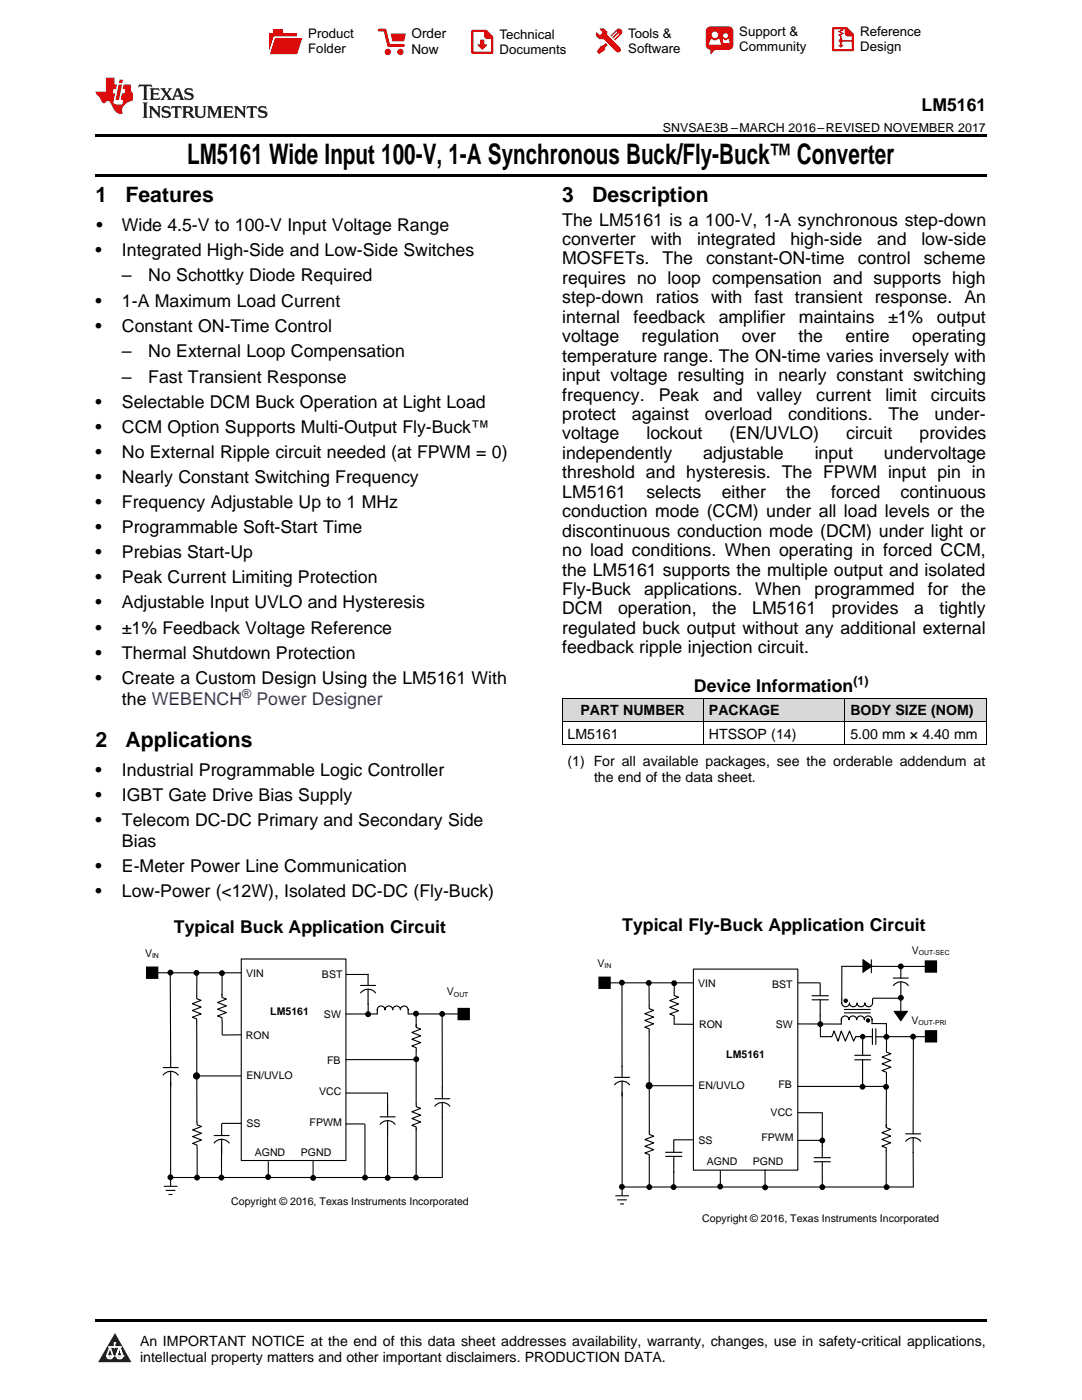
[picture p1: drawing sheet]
<svg xmlns="http://www.w3.org/2000/svg" width="216mm" height="279mm" viewBox="0 0 216 279" stroke-linecap="round" stroke-linejoin="round" font-family="sans-serif">
<defs><g id="words">
<text font-size="5.6" x="37.3" y="32.8">LM5161 Wide Input 100-V, 1-A Synchronous Buck/Fly-Buck™ Converter</text>
<g font-size="4.2">
<text x="19" y="40.4">1</text>
<text x="25" y="40.4">Features</text>
<text x="112.2" y="40.4">3</text>
<text x="118.2" y="40.4">Description</text>
<text x="19" y="149.1">2</text>
<text x="25" y="149.1">Applications</text>
</g>
<g font-size="3.5">
<text x="183.9" y="22.2">LM5161</text>
<text x="19.2" y="46.1">•</text>
<text x="24.3" y="46.1">Wide 4.5-V to 100-V Input Voltage Range</text>
<text x="112.2" y="45">The LM5161 is a 100-V, 1-A synchronous step-down</text>
<text x="19" y="51.1">•</text>
<text x="24.3" y="51.1">Integrated High-Side and Low-Side Switches</text>
<text x="112.2" y="48.9">converter</text>
<text x="112.2" y="52.8">MOSFETs.</text>
<text x="129.8" y="48.9">with</text>
<text x="132.2" y="52.8">The</text>
<text x="139.1" y="48.9">integrated</text>
<text x="140.9" y="52.8">constant-ON-time</text>
<text x="157.7" y="48.9">high-side</text>
<text x="171.1" y="52.8">control</text>
<text x="175" y="48.9">and</text>
<text x="183.8" y="48.9">low-side</text>
<text x="184.3" y="52.8">scheme</text>
<text x="24.3" y="56.2">–</text>
<text x="29.6" y="56.2">No Schottky Diode Required</text>
<text x="112.2" y="56.7">requires no loop compensation and supports high</text>
<text x="19" y="61.2">•</text>
<text x="24.3" y="61.2">1-A Maximum Load Current</text>
<text x="112.2" y="60.5">step-down ratios with fast transient response. An</text>
<text x="112.2" y="64.4">internal</text>
<text x="126.4" y="64.4">feedback</text>
<text x="143.4" y="64.4">amplifier</text>
<text x="159.4" y="64.4">maintains</text>
<text x="177.2" y="64.4">±1%</text>
<text x="186.9" y="64.4">output</text>
<text x="19" y="66.2">•</text>
<text x="24.3" y="66.2">Constant ON-Time Control</text>
<text x="24.3" y="71.3">–</text>
<text x="29.6" y="71.3">No External Loop Compensation</text>
<text x="112.2" y="68.3">voltage</text>
<text x="128" y="68.3">regulation</text>
<text x="148" y="68.3">over</text>
<text x="159.3" y="68.3">the</text>
<text x="168.7" y="68.3">entire</text>
<text x="182" y="68.3">operating</text>
<text x="24.3" y="76.3">–</text>
<text x="29.6" y="76.3">Fast Transient Response</text>
<text x="112.2" y="72.2">temperature range. The ON-time varies inversely with</text>
<text x="112.2" y="76.1">input voltage resulting in nearly constant switching</text>
<text x="19" y="81.4">•</text>
<text x="24.3" y="81.4">Selectable DCM Buck Operation at Light Load</text>
<text x="112.2" y="79.9">frequency.</text>
<text x="112.2" y="83.8">protect</text>
<text x="126.1" y="83.8">against</text>
<text x="131.5" y="79.9">Peak</text>
<text x="140.6" y="83.8">overload</text>
<text x="142.3" y="79.9">and</text>
<text x="151" y="79.9">valley</text>
<text x="157.3" y="83.8">conditions.</text>
<text x="162.9" y="79.9">current</text>
<text x="176.7" y="79.9">limit</text>
<text x="177.3" y="83.8">The</text>
<text x="185.8" y="79.9">circuits</text>
<text x="186.5" y="83.8">under-</text>
<text x="19" y="86.4">•</text>
<text x="24.3" y="86.4">CCM Option Supports Multi-Output Fly-Buck™</text>
<text x="112.2" y="87.7">voltage</text>
<text x="129" y="87.7">lockout</text>
<text x="145.6" y="87.7">(EN/UVLO)</text>
<text x="168.8" y="87.7">circuit</text>
<text x="183.5" y="87.7">provides</text>
<text x="19" y="91.4">•</text>
<text x="24.3" y="91.4">No External Ripple circuit needed (at FPWM = 0)</text>
<text x="112.2" y="91.6">independently</text>
<text x="112.2" y="95.5">threshold and hysteresis. The FPWM input pin in</text>
<text x="140.3" y="91.6">adjustable</text>
<text x="162.6" y="91.6">input</text>
<text x="176.4" y="91.6">undervoltage</text>
<text x="19" y="96.4">•</text>
<text x="19" y="101.4">•</text>
<text x="24.3" y="96.4">Nearly Constant Switching Frequency</text>
<text x="24.3" y="101.4">Frequency Adjustable Up to 1 MHz</text>
<text x="112.2" y="99.3">LM5161</text>
<text x="129" y="99.3">selects</text>
<text x="144" y="99.3">either</text>
<text x="156.9" y="99.3">the</text>
<text x="165.9" y="99.3">forced</text>
<text x="179.7" y="99.3">continuous</text>
<text x="19" y="106.4">•</text>
<text x="24.3" y="106.4">Programmable Soft-Start Time</text>
<text x="112.2" y="103.2">conduction mode (CCM) under all load levels or the</text>
<text x="112.2" y="107.1">discontinuous conduction mode (DCM) under light or</text>
<text x="19" y="111.4">•</text>
<text x="24.3" y="111.4">Prebias Start-Up</text>
<text x="112.2" y="111">no load conditions. When operating in forced CCM,</text>
<text x="19" y="116.4">•</text>
<text x="24.3" y="116.4">Peak Current Limiting Protection</text>
<text x="112.2" y="114.9">the LM5161 supports the multiple output and isolated</text>
<text x="112.2" y="118.7">Fly-Buck</text>
<text x="128.5" y="118.7">applications.</text>
<text x="150.7" y="118.7">When</text>
<text x="162.5" y="118.7">programmed</text>
<text x="185.1" y="118.7">for</text>
<text x="191.9" y="118.7">the</text>
<text x="19" y="121.4">•</text>
<text x="24.3" y="121.4">Adjustable Input UVLO and Hysteresis</text>
<text x="112.2" y="122.6">DCM</text>
<text x="123.3" y="122.6">operation,</text>
<text x="142.1" y="122.6">the</text>
<text x="150.1" y="122.6">LM5161</text>
<text x="166" y="122.6">provides</text>
<text x="182.4" y="122.6">a</text>
<text x="187.5" y="122.6">tightly</text>
<text x="19" y="126.4">•</text>
<text x="19" y="131.4">•</text>
<text x="24.3" y="126.4">±1% Feedback Voltage Reference</text>
<text x="24.3" y="131.4">Thermal Shutdown Protection</text>
<text x="112.2" y="126.5">regulated buck output without any additional external</text>
<text x="112.2" y="130.4">feedback ripple injection circuit.</text>
<text x="19" y="136.5">•</text>
<text x="24.3" y="136.5">Create a Custom Design Using the LM5161 With</text>
<text x="24.3" y="140.7">the WEBENCH</text>
<text x="138.5" y="138.1">Device Information</text>
<text x="19" y="154.8">•</text>
<text x="24.3" y="154.8">Industrial Programmable Logic Controller</text>
<text x="19" y="159.8">•</text>
<text x="24.3" y="159.8">IGBT Gate Drive Bias Supply</text>
<text x="19" y="164.9">•</text>
<text x="24.3" y="164.9">Telecom DC-DC Primary and Secondary Side</text>
<text x="24.3" y="169.1">Bias</text>
<text x="19" y="174.1">•</text>
<text x="19" y="179.1">•</text>
<text x="24.3" y="174.1">E-Meter Power Line Communication</text>
<text x="24.3" y="179.1">Low-Power (&lt;12W), Isolated DC-DC (Fly-Buck)</text>
<text x="124.2" y="185.8">Typical Fly-Buck Application Circuit</text>
<text x="34.7" y="186.2">Typical Buck Application Circuit</text>
</g>
<text font-size="3.5" fill="#0000c8" x="51.2" y="140.7">Power Designer</text>
<g font-size="2.8">
<text x="115.8" y="142.8">PART NUMBER</text>
<text x="141.5" y="142.8">PACKAGE</text>
<text x="169.7" y="142.8">BODY SIZE (NOM)</text>
<text x="113.2" y="147.4">LM5161</text>
<text x="141.5" y="147.4">HTSSOP (14)</text>
<text x="169.7" y="147.4">5.00 mm × 4.40 mm</text>
<text x="113.2" y="152.9">(1) For all available packages, see the orderable addendum at</text>
<text x="118.5" y="156.1">the end of the data sheet.</text>
<text x="27.9" y="268.6">An IMPORTANT NOTICE at the end of this data sheet addresses availability, warranty, changes, use in safety-critical applications,</text>
<text x="27.9" y="271.8">intellectual property matters and other important disclaimers. PRODUCTION DATA.</text>
</g>
<g font-size="2.7">
<text x="82.1" y="7.7">Order</text>
<text x="82.1" y="10.7">Now</text>
</g>
<g font-size="2.6">
<text x="61.5" y="7.6">Product</text>
<text x="61.5" y="10.6">Folder</text>
<text x="99.7" y="7.8">Technical</text>
<text x="99.7" y="10.8">Documents</text>
<text x="125.3" y="7.6">Tools &amp;</text>
<text x="125.3" y="10.6">Software</text>
<text x="147.5" y="7.2">Support &amp;</text>
<text x="147.5" y="10.2">Community</text>
<text x="171.6" y="7.3">Reference</text>
<text x="171.6" y="10.2">Design</text>
</g>
<g font-size="2.5">
<text x="132.3" y="26.3">SNVSAE3B –MARCH 2016–REVISED NOVEMBER 2017</text>
<text x="170.3" y="136.7">(1)</text>
</g>
<text font-size="2.5" fill="#0000c8" x="48.3" y="139.3">®</text>
<g font-size="2.1">
<text x="28.9" y="190.9">V</text>
<text x="181.9" y="190.4">V</text>
<text x="49.1" y="195">VIN</text>
<text x="64.2" y="195.2">BST</text>
<text x="119.2" y="192.9">V</text>
<text x="139.3" y="197">VIN</text>
<text x="154.1" y="197.2">BST</text>
<text x="53.9" y="202.7">LM5161</text>
<text x="64.6" y="203.1">SW</text>
<text x="89.2" y="198.6">V</text>
<text x="49.1" y="207.3">RON</text>
<text x="139.5" y="205.1">RON</text>
<text x="154.8" y="205.1">SW</text>
<text x="181.9" y="204.3">V</text>
<text x="49.2" y="215.4">EN/UVLO</text>
<text x="65.3" y="212.4">FB</text>
<text x="144.9" y="211.2">LM5161</text>
<text x="63.7" y="218.5">VCC</text>
<text x="139.4" y="217.3">EN/UVLO</text>
<text x="155.3" y="217.1">FB</text>
<text x="49.2" y="224.9">SS</text>
<text x="61.8" y="224.7">FPWM</text>
<text x="151.9" y="227.7">FPWM</text>
<text x="153.8" y="222.7">VCC</text>
<text x="50.8" y="230.7">AGND</text>
<text x="60" y="230.6">PGND</text>
<text x="139.4" y="228.2">SS</text>
<text x="141" y="232.6">AGND</text>
<text x="150.2" y="232.5">PGND</text>
<text x="46.1" y="240.6">Copyright © 2016, Texas Instruments Incorporated</text>
<text x="140.1" y="243.8">Copyright © 2016, Texas Instruments Incorporated</text>
</g>
<g font-size="1.4">
<text x="30.3" y="191.2">IN</text>
<text x="183.3" y="190.7">OUT-SEC</text>
<text x="120.6" y="193.2">IN</text>
<text x="90.6" y="198.9">OUT</text>
<text x="183.3" y="204.6">OUT-PRI</text>
</g>
</g></defs>
<g fill="#d8d8d8">
<path d="M112.2 139.4h28.2v4.6h-28.2z"/>
<path d="M140.4 139.4h28.2v4.6h-28.2z"/>
<path d="M168.6 139.4h28.2v4.6h-28.2z"/>
</g>
<path d="M22.9 266l3.3 5.9h-6.6z" fill="#231f20"/>
<path d="M21.3 270.6h1.2l-.3 .5h-.3a.53 .53 0 0 1-.6-.5z" fill-rule="evenodd" fill="#fff"/>
<path d="M21.3 270.6h1.2l-.3 .5h-.3a.53 .53 0 0 1-.6-.5z" fill="none" stroke="#231f20" stroke-width=".33"/>
<path d="M21.3 270.6l1.2 .1-.3 .4h-.5z" fill="none" stroke="#fff" stroke-width=".33"/>
<path d="M22.9 268.9h.1" fill="none" stroke="#fff" stroke-width=".33"/>
<path d="M22.9 268v.9z" fill="#fff"/>
<path d="M22.9 268v.9z" fill="none" stroke="#fff" stroke-width=".33"/>
<circle cx="22.9" cy="268" r=".16" fill="#fff"/>
<path d="M21.8 268.8h.1" fill="none" stroke="#fff" stroke-width=".33"/>
<path d="M21.8 268.8h2.2z" fill="#fff"/>
<path d="M21.8 268.8h2.2z" fill="none" stroke="#fff" stroke-width=".33"/>
<circle cx="24" cy="268.8" r=".16" fill="#fff"/>
<path d="M23.2 270.6h.1" fill="none" stroke="#fff" stroke-width=".33"/>
<path d="M23.8 268.8l-.6 1.8z" fill="#fff"/>
<path d="M23.8 268.8l-.6 1.8z" fill="none" stroke="#fff" stroke-width=".33"/>
<path d="M23.8 268.8l.7 1.8z" fill="#fff"/>
<path d="M23.8 268.8l.7 1.8z" fill="none" stroke="#fff" stroke-width=".33"/>
<path d="M24.4 270.6h.1" fill="none" stroke="#fff" stroke-width=".33"/>
<circle cx="21.3" cy="270.6" r=".16" fill="#fff"/>
<path d="M22 268.8l-.7 1.8z" fill="#fff"/>
<path d="M22 268.8l-.7 1.8z" fill="none" stroke="#fff" stroke-width=".33"/>
<path d="M22 268.8l.5 1.8z" fill="#fff"/>
<path d="M22 268.8l.5 1.8z" fill="none" stroke="#fff" stroke-width=".33"/>
<circle cx="22.5" cy="270.6" r=".16" fill="#fff"/>
<path d="M23.3 270.6h1.2a.63 .63 0 0 1-.6 .5 .63 .63 0 0 1-.6-.5z" fill-rule="evenodd" fill="#fff"/>
<path d="M23.3 270.6h1.2a.63 .63 0 0 1-.6 .5 .63 .63 0 0 1-.6-.5z" fill="none" stroke="#231f20" stroke-width=".33"/>
<path d="M23.3 270.6h1.2l-.4 .5h-.5z" fill="none" stroke="#fff" stroke-width=".33"/>
<path d="M23.2 270.6h.1" fill="none" stroke="#fff" stroke-width=".33"/>
<circle cx="24.5" cy="270.6" r=".16" fill="#fff"/>
<path d="M19 34.8h177.8v.5h-177.8zM19 26.8h177.8v.6h-177.8zM19 263.2h177.8v.5h-177.8z" fill="#000"/>
<g fill="none" stroke="#000" stroke-width=".22">
<path d="M30.2 194.1h18M34 194.1l.1 16.7M39.3 194.3v5l.8 .3-1.7 .7 1.7 .7-1.7 .7 1.7 .6-1.7 .7 .9 .4v20.5M44.3 198.5v.6l.9 .3-1.8 .7 1.8 .6-1.8 .7 1.8 .7-1.8 .7 .9 .3v.6M44.3 194.1v4.5M48.1 191.4h20.9v40.2h-20.9zM69.1 194.5h4.4M120.5 196.1h17.9M124.1 196.3v16.6M129.5 196v5.3l.9 .3-1.7 .7 1.7 .7-1.7 .7 1.7 .6-1.7 .7 .8 .3 .1 21.1 .8 .3-1.7 .7 1.7 .7-1.7 .7 1.7 .6-1.7 .7 .9 .3v.6M134.5 198.1v.6l.9 .3-1.8 .7 1.8 .7-1.8 .6 1.8 .7-1.8 .7 .9 .3v1.7M134.5 196.1v1.9"/>
<path d="M138.4 193.4h20.8v40.1h-20.8zM159.2 196.1h4.4M173.9 191.5v2.6M174.2 199.2h5.4M179.7 198.9v3.2M184.7 192.9h-16.7v6.4M34 216v20.6M39.2 214.7h8.8M44.3 203.8v2.7M48.1 206.5l-3.7 .1M69 202.4h6.3M69 211.5h14"/>
<path d="M69 218.1h8.3v2.7M73.5 200.3v2.1M81.5 202.4h11.1M83 202.4v2.5M83.1 204.5v.5l.8 .4-1.7 .7 1.7 .6-1.7 .7 1.7 .7-1.7 .7 .9 .3v11.8l.8 .3-1.7 .7 1.7 .7-1.7 .6 1.7 .7-1.7 .7 .9 .3v.6M88.2 202.4l.1 14.6M124.1 218v20.5M129.5 216.7h8.8M134.5 204.4h3.9M159.2 216.8h17.6M159.2 204.3l8.6 .1M163.7 202.7v1.6"/>
<path d="M163.7 204.4v2.5M168.5 202.1h5.2M168.5 201.5h5.2M174 204.3h2.9v5.7l.9 .3-1.8 .7 1.8 .6-1.8 .7 1.8 .7-1.8 .7 .9 .3-.1 10.9M177 206.9h8.7M182.3 206.8l-.1 17.2M32.7 236.8h2.7M33.1 237.6h1.9M33.6 238.4h.8M34.1 235h54.1M39.3 223.9v.6l.9 .3-1.8 .7 1.8 .7-1.8 .6 1.8 .7-1.8 .7 .9 .3v.6M39.3 229.2v5.9"/>
<path d="M44.2 228.7v6.4M44.3 224.2h3.8M53.5 231.8v3.5M62.5 231.6v3.7M69 224.3h3.7M72.8 224.4v10.6M77.3 226.6v8.6M83 225.3v9.8M88.3 223v12M122.8 238.6h2.7M123.2 239.5h1.9M124.4 236.9h57.8"/>
<path d="M129.6 231v5.9M134.4 233.9v3.1M134.5 227.5h3.9M143.7 233.7v3.5M152.7 233.5v3.7M159.2 227.6h4.6M159.2 222.1h4.9M164.1 235.1v2M164.1 222.1v6.6M176.8 229.6v7.4M176.8 224.5v.5l.9 .4-1.7 .7 1.7 .6-1.7 .7 1.7 .7-1.7 .6 .8 .4v.6M182.2 230v6.9"/>
<path d="M123.7 240.3h.8"/>
<circle cx="39.2" cy="214.7" r=".6"/>
<circle cx="129.5" cy="216.7" r=".6"/>
</g>
<g fill="#000">
<path d="M172.2 191.5l1.8 1.3-1.8 1.3zM178.4 201.8h2.7l-1.4 1.9z"/>
<path d="M29.3 193h2.1v2.2h-2.1z" fill-rule="evenodd"/>
<path d="M119.6 195.1h2.1v2.1h-2.1z" fill-rule="evenodd"/>
<path d="M184.7 191.8h2.1v2.2h-2.1z" fill-rule="evenodd"/>
<path d="M91.4 201.3h2.2v2.2h-2.2z" fill-rule="evenodd"/>
<path d="M184.7 205.7h2.2v2.2h-2.2z" fill-rule="evenodd"/>
<circle cx="34" cy="194.1" r=".43"/>
<circle cx="39.2" cy="194.2" r=".43"/>
<circle cx="44.3" cy="194.2" r=".43"/>
<circle cx="124.1" cy="196.1" r=".43"/>
<circle cx="129.5" cy="196.2" r=".43"/>
<circle cx="134.5" cy="196.2" r=".43"/>
<circle cx="168.8" cy="199.7" r=".34"/>
<circle cx="179.7" cy="192.9" r=".43"/>
<circle cx="179.8" cy="199.1" r=".43"/>
<circle cx="39.2" cy="214.7" r=".6"/>
<circle cx="73.5" cy="202.4" r=".43"/>
<circle cx="83" cy="202.3" r=".43"/>
<circle cx="83.1" cy="211.4" r=".43"/>
<circle cx="88.2" cy="202.3" r=".43"/>
<circle cx="129.5" cy="216.7" r=".6"/>
<circle cx="163.7" cy="204.4" r=".43"/>
<circle cx="172.1" cy="216.9" r=".43"/>
<circle cx="172.1" cy="206.9" r=".43"/>
<circle cx="173.2" cy="203.7" r=".34"/>
<circle cx="176.8" cy="216.9" r=".43"/>
<circle cx="176.9" cy="206.9" r=".43"/>
<circle cx="182.2" cy="206.9" r=".43"/>
<circle cx="34" cy="235" r=".43"/>
<circle cx="39.3" cy="235" r=".43"/>
<circle cx="44.2" cy="235" r=".43"/>
<circle cx="53.5" cy="234.9" r=".43"/>
<circle cx="62.5" cy="235.1" r=".43"/>
<circle cx="72.8" cy="235" r=".43"/>
<circle cx="77.4" cy="235.1" r=".43"/>
<circle cx="83" cy="235" r=".43"/>
<circle cx="124.1" cy="236.9" r=".43"/>
<circle cx="129.6" cy="236.9" r=".43"/>
<circle cx="134.4" cy="236.9" r=".43"/>
<circle cx="143.7" cy="236.8" r=".43"/>
<circle cx="152.7" cy="237" r=".43"/>
<circle cx="164.1" cy="227.6" r=".43"/>
<circle cx="164.1" cy="236.9" r=".43"/>
<circle cx="176.9" cy="236.9" r=".43"/>
</g>
<g fill="none" stroke="#000" stroke-width=".3">
<path d="M29.3 193h2.1v2.2h-2.1zM119.6 195.1h2.1v2.1h-2.1zM184.7 191.8h2.1v2.2h-2.1zM91.4 201.3h2.2v2.2h-2.2zM184.7 205.7h2.2v2.2h-2.2z"/>
<circle cx="34" cy="194.1" r=".43"/>
<circle cx="39.2" cy="194.2" r=".43"/>
<circle cx="44.3" cy="194.2" r=".43"/>
<circle cx="124.1" cy="196.1" r=".43"/>
<circle cx="129.5" cy="196.2" r=".43"/>
<circle cx="134.5" cy="196.2" r=".43"/>
<circle cx="179.7" cy="192.9" r=".43"/>
<circle cx="179.8" cy="199.1" r=".43"/>
<circle cx="73.5" cy="202.4" r=".43"/>
<circle cx="83" cy="202.3" r=".43"/>
<circle cx="83.1" cy="211.4" r=".43"/>
<circle cx="88.2" cy="202.3" r=".43"/>
<circle cx="163.7" cy="204.4" r=".43"/>
<circle cx="172.1" cy="216.9" r=".43"/>
<circle cx="176.8" cy="216.9" r=".43"/>
<circle cx="176.9" cy="206.9" r=".43"/>
<circle cx="182.2" cy="206.9" r=".43"/>
<circle cx="34" cy="235" r=".43"/>
<circle cx="39.3" cy="235" r=".43"/>
<circle cx="44.2" cy="235" r=".43"/>
<circle cx="53.5" cy="234.9" r=".43"/>
<circle cx="62.5" cy="235.1" r=".43"/>
<circle cx="72.8" cy="235" r=".43"/>
<circle cx="77.4" cy="235.1" r=".43"/>
<circle cx="83" cy="235" r=".43"/>
<circle cx="124.1" cy="236.9" r=".43"/>
<circle cx="129.6" cy="236.9" r=".43"/>
<circle cx="134.4" cy="236.9" r=".43"/>
<circle cx="143.7" cy="236.8" r=".43"/>
<circle cx="152.7" cy="237" r=".43"/>
<circle cx="164.1" cy="227.6" r=".43"/>
<circle cx="164.1" cy="236.9" r=".43"/>
<circle cx="176.9" cy="236.9" r=".43"/>
</g>
<g fill="none" stroke="#000" stroke-width=".23">
<path d="M71.9 198.2a1.87 1.87 0 0 1 3 0M71.9 196.7h3M73.4 194.4v2.3M73.4 197.4v3M162 199.5h3.3M162 198.7h3.3M163.7 196.3v2.4M163.7 199.5v3.3M168 199.3v.8a.77 .77 0 0 0 .7 .8 .77 .77 0 0 0 .8-.8 .77 .77 0 0 0 .8 .8 .77 .77 0 0 0 .7-.8 .77 .77 0 0 0 .8 .8 .77 .77 0 0 0 .8-.8 .77 .77 0 0 0 .7 .8 .77 .77 0 0 0 .8-.8v-.7M178.3 196.7a1.87 1.87 0 0 1 2.9 0M178.3 195.2h2.9M179.7 193v2.2"/>
<path d="M179.7 195.9v3M32.6 214.6a1.87 1.87 0 0 1 3 0M32.6 213.1h3M34.1 210.8v2.3M34.1 213.8v3M75.3 202.3v-.8a.77 .77 0 0 1 .8-.7 .77 .77 0 0 1 .7 .7 .77 .77 0 0 1 .8-.7 .77 .77 0 0 1 .8 .7 .77 .77 0 0 1 .7-.7 .77 .77 0 0 1 .8 .7 .77 .77 0 0 1 .8-.7 .77 .77 0 0 1 .7 .7v.9M86.8 219.3h3M88.3 217v2.3M122.6 216.5a1.86 1.86 0 0 1 3 0M122.6 215h3M124.1 212.8v2.2M124.1 215.8v2.9"/>
<path d="M170.6 211.5h3.1M170.6 210.6h3.1M170.8 206.9l-.5 .9-.8-2-.8 2-.8-2-.7 2-.8-2-.4 1.1h-2.3M170.8 206.9h3.3M172.1 211.5v5.2M172.1 206.9v3.6M174 204.3v-.8a.77 .77 0 0 0-.8-.7 .77 .77 0 0 0-.7 .7 .77 .77 0 0 0-.8-.7 .77 .77 0 0 0-.8 .7 .77 .77 0 0 0-.7-.7 .77 .77 0 0 0-.8 .7 .77 .77 0 0 0-.8-.7 .77 .77 0 0 0-.7 .7v.9M174.1 205.3v3.2M174.8 205.3v3.2M174.9 206.9h2M42.7 228.1a1.87 1.87 0 0 1 3 0M42.7 226.6h3"/>
<path d="M44.2 224.4v2.2M44.2 227.4v3M75.8 224.4a1.87 1.87 0 0 1 3 0M75.8 222.9h3M77.3 220.6v2.3M77.3 223.6v3M86.8 220.8a1.87 1.87 0 0 1 3 0M88.3 220v3M132.8 230.8h3.3M132.8 230h3.3M134.4 227.5v2.5M134.4 230.8v3.2"/>
<path d="M162.5 231.9h3.2M162.5 231h3.2M164.1 228.6v2.4M164.1 231.9v3.2M180.7 227.8a1.87 1.87 0 0 1 3 0M180.7 226.3h3M182.2 224v2.3M182.2 227v3"/>
<circle cx="172.1" cy="206.9" r=".43"/>
</g>
<g fill="none" stroke="#000" stroke-width=".2">
<path d="M112.2 139.3h84.6M112.2 139.4v9.3M140.4 139.4v9.3M168.6 139.4v9.3M196.8 139.4v9.3M112.2 148.6h84.6M112.2 144h84.6M172.2 191.5l1.8 1.3-1.8 1.3zM178.4 201.8h2.7l-1.4 1.9z"/>
<circle cx="168.8" cy="199.7" r=".34"/>
<circle cx="173.2" cy="203.7" r=".34"/>
</g>
<path d="M27.7 16.9l-.1 .6 .6-.3h.5v.2v2.2l-.2 .4h1l-.2-.4v-2.2v-.2h.5l.6 .3-.2-.6zM29.9 17.6l.2 .4v1.6l-.2 .4h1.9l.1-.6a1.09 1.09 0 0 1-1.3 .1v-.6h.6l.4 .2v-.7l-.2 .2h-.8v-.6l.2-.1a1.01 1.01 0 0 1 1 .3l-.1-.6zM32 17.6l.9 1.2-1 1.2h.9l-.2-.3 .5-.7 .5 .7-.3 .3h1.7l-.2-.3 .1-.4h1l.1 .4-.2 .3h1l-.3-.4-.7-2h-.5l-1 2.2-.8-1.1 .9-1.1h-.9l.2 .2-.4 .7-.4-.7 .2-.2zM35.4 18l.4 1h-.8zM37 17.7a.66 .66 0 0 0-.2 .8 .66 .66 0 0 0 .6 .4l.7 .2 .1 .2a.8 .8 0 0 1-.7 .4 .8 .8 0 0 1-.7-.5l.1 .8 .2-.2a.94 .94 0 0 0 1.1 .1 .94 .94 0 0 0 .4-.9 1.48 1.48 0 0 0-1.3-.6v-.4a1.1 1.1 0 0 1 1.2 .2l-.2-.6-.2 .1-.5-.1zM28.5 20.4l.2 .4v2.3l-.2 .4h1l-.2-.4v-2.3l.2-.4zM29.7 21.2l.2 .4v1.5l-.2 .4h.8l-.3-.4 .1-1.3 1.6 1.8v-2l.2-.4h-.7l.2 .2v1.1l-1.2-1.3zM32.5 21.3a.66 .66 0 0 0-.2 .8 .66 .66 0 0 0 .6 .4l.6 .2 .2 .2a.8 .8 0 0 1-.8 .4 .8 .8 0 0 1-.7-.5l.2 .7 .2-.1a.94 .94 0 0 0 1 .1 .94 .94 0 0 0 .5-1 1.47 1.47 0 0 0-1.3-.6l-.1-.3a1.1 1.1 0 0 1 1.3 .2l-.2-.6-.2 .1-.5-.2zM34.3 21.2l-.2 .6a.64 .64 0 0 1 .8-.3v1.6l-.2 .4h1l-.3-.4 .1-1.6a.66 .66 0 0 1 .8 .3l-.2-.6zM36.3 21.2l.3 .4v1.5l-.3 .4h1l-.2-.2v-.7h.5l.1 .1a.8 .8 0 0 0 1.2 .7l-1-1a.62 .62 0 0 0 .6-.5 .62 .62 0 0 0-.6-.7zM37.1 21.5h.1a.48 .48 0 0 1 .6 0 .48 .48 0 0 1 .1 .6l-.2 .1-.6 .1zM38.7 21.2l.2 .2a2.29 2.29 0 0 0 .4 2 1.05 1.05 0 0 0 1.7-.7v-1.3l.2-.2h-.8l.2 .4v1.1a.61 .61 0 0 1-.6 .6 .61 .61 0 0 1-.6-.6v-1.1l.3-.4zM41.3 21.2l.3 .4v1.5l-.3 .4h.8l-.2-.4v-1.4l.8 1.9 .9-1.9v1.4l-.2 .4h.9l-.2-.4v-1.5l.2-.4h-.8l-.7 1.5-.6-1.5zM44.5 21.2l.2 .4v1.5l-.2 .4h1.9l.2-.6a1.1 1.1 0 0 1-1.4 .2v-.7h.6l.4 .2v-.6l-.2 .1-.8 .1v-.6l.2-.1a1.02 1.02 0 0 1 1.1 .2l-.2-.5zM46.7 21.2l.2 .4v1.5l-.2 .4h.8l-.3-.4 .1-1.3 1.6 1.8v-2l.2-.4h-.7l.2 .2v1.1l-1.2-1.3zM49.3 21.2l-.1 .6a.64 .64 0 0 1 .8-.3v1.6l-.3 .4h1l-.2-.4v-1.6a.66 .66 0 0 1 .8 .3l-.1-.6zM51.7 21.3a.66 .66 0 0 0-.2 .7 .66 .66 0 0 0 .7 .5l.6 .2 .1 .2a.8 .8 0 0 1-.7 .4 .8 .8 0 0 1-.7-.5l.1 .7 .2-.1a.94 .94 0 0 0 1.1 .1 .94 .94 0 0 0 .4-1 1.48 1.48 0 0 0-1.2-.6l-.1-.3a1.1 1.1 0 0 1 1.2 .2l-.2-.6-.1 .1-.6-.2z" fill="#231f20"/>
<path d="M21.1 15.5v2.8h-2v.4l.9 .9a.96 .96 0 0 0 1 1 .59 .59 0 0 1 .5-.4 .59 .59 0 0 1 .5 .3l.4 .8a1.61 1.61 0 0 0 2.1 1.3 1.63 1.63 0 0 1 1.1-2.2l.9-.3v-1.5a1.6 1.6 0 0 1-.4-1.7h-1.4l-.2 .9h.5l-.2 .8h-.5l-.2 1v.3h.5l-.2 .9h-.7a.74 .74 0 0 1-1-.6l.3-1.6h-.5l.2-.8h.5l.1-.9h-.4v-1.4zM23.7 16.9l-.7 3h.8l.6-3zM23.8 15.9l-.1 .7h.7l.2-.7z" fill="#ee1d23"/>
<g fill="#d60000">
<path d="M54.5 5.8h2v.8h2.7v4.2h-5.5v-4.2h.8z" fill-rule="evenodd"/>
<path d="M54.8 7.5h5.6l-1.1 3.3h-5.6z" fill-rule="evenodd"/>
</g>
<path d="M54.7 7.4h5.7l-.1 .1h-5.5l-1.1 3.3z" fill-rule="evenodd" fill="#fff"/>
<path d="M54.7 7.4h5.7l-.1 .1h-5.5l-1.1 3.3z" fill="none" stroke="#fff" stroke-width=".2"/>
<path d="M75.6 6h1.2l.7 3.1h3" fill="none" stroke="#d60000" stroke-width=".56"/>
<g fill="#d60000">
<path d="M77.9 6.7h3.1l-.4 1.5h-2.3z" fill-rule="evenodd"/>
<circle cx="77.4" cy="10.4" r=".64"/>
<circle cx="79.9" cy="10.4" r=".64"/>
</g>
<path d="M94.3 6.2h2.7l1.2 1.2v3.1h-3.9z" fill="none" stroke="#d60000" stroke-width=".44"/>
<g fill="#d60000">
<path d="M95.8 7.9h.8v1h.6l-1 1.1-.9-1v-.1h.5z" fill-rule="evenodd"/>
<path d="M96.6 6.2h.4l1.2 1.2v.4h-1.2l-.4-.4z" fill-rule="evenodd"/>
<path d="M119.7 5.7h.8l.6 .6 .1 .7 2.5 2.5-.7 .8-2.4-2.3-1.1-.2-.5-.6v-.8l.7 .6 .5-.4v-.2l-.5-.5z" fill-rule="evenodd"/>
<path d="M119.9 9.1h.5l.5-.5 .4 .4-.5 .5-.1 .4-1.2 .9-.4-.5z" fill-rule="evenodd"/>
<path d="M123 5.9a.67 .67 0 0 1 1 0 .67 .67 0 0 1 0 .9z" fill-rule="evenodd"/>
<path d="M123 5.9l1 .9-1.2 1.2h-.2v-.2l.9-.9 .1-.2h-.2l-1 1h-.2v-.2l1-1v-.2h-.2l-1 1h-.2v-.2z" fill-rule="evenodd"/>
<circle cx="123.3" cy="9.9" r=".54"/>
</g>
<path d="M121.1 6.3l-.1 .7" fill="none" stroke="#d60000" stroke-width=".2"/>
<g fill="#d60000">
<path d="M141.1 5.5l.7-.2h3.6a.95 .95 0 0 1 .9 .9v2.8a.95 .95 0 0 1-.9 .9h-3.6a.95 .95 0 0 1-1-.9v-2.8z" fill-rule="evenodd"/>
<path d="M141.8 9.9h.9l-.8 .9h-.1z" fill-rule="evenodd"/>
</g>
<g fill="#fff">
<path d="M144.3 8.6h1.3z"/>
<path d="M141.9 7.8h.2l.2 .2h.7l.2-.2h.3l.4 1.1h-2.5z" fill-rule="evenodd"/>
<path d="M144.2 7.8h.2l.2 .2h.5l.1-.2h.2l.2 .8h-1.3z" fill-rule="evenodd"/>
<circle cx="142.6" cy="6.9" r=".65"/>
<circle cx="144.8" cy="7.1" r=".48"/>
</g>
<path d="M166.2 5.6h2.8l1.2 1.3v3.1h-4z" fill="none" stroke="#d60000" stroke-width=".44"/>
<path d="M167.8 7.3v1.8M167.8 8.1h2.3" fill="none" stroke="#d60000" stroke-width=".3"/>
<g fill="#d60000">
<path d="M168.6 5.6h.4l1.2 1.3v.4h-1.1l-.5-.6z" fill-rule="evenodd"/>
<circle cx="167.8" cy="8.1" r=".42"/>
<circle cx="169.1" cy="6.7" r=".55"/>
</g>
<g fill="#d60000">
<path d="M167.2 9h1.2l-.6 .5z"/>
<path d="M167.5 5.8h.6l.3 .2-.6 .3 .6 .4-.7 .3 .2 .3h-.2l-.5-.3 .6-.3-.6-.4 .6-.3z"/>
</g>
<use href="#words"/>
</svg>
